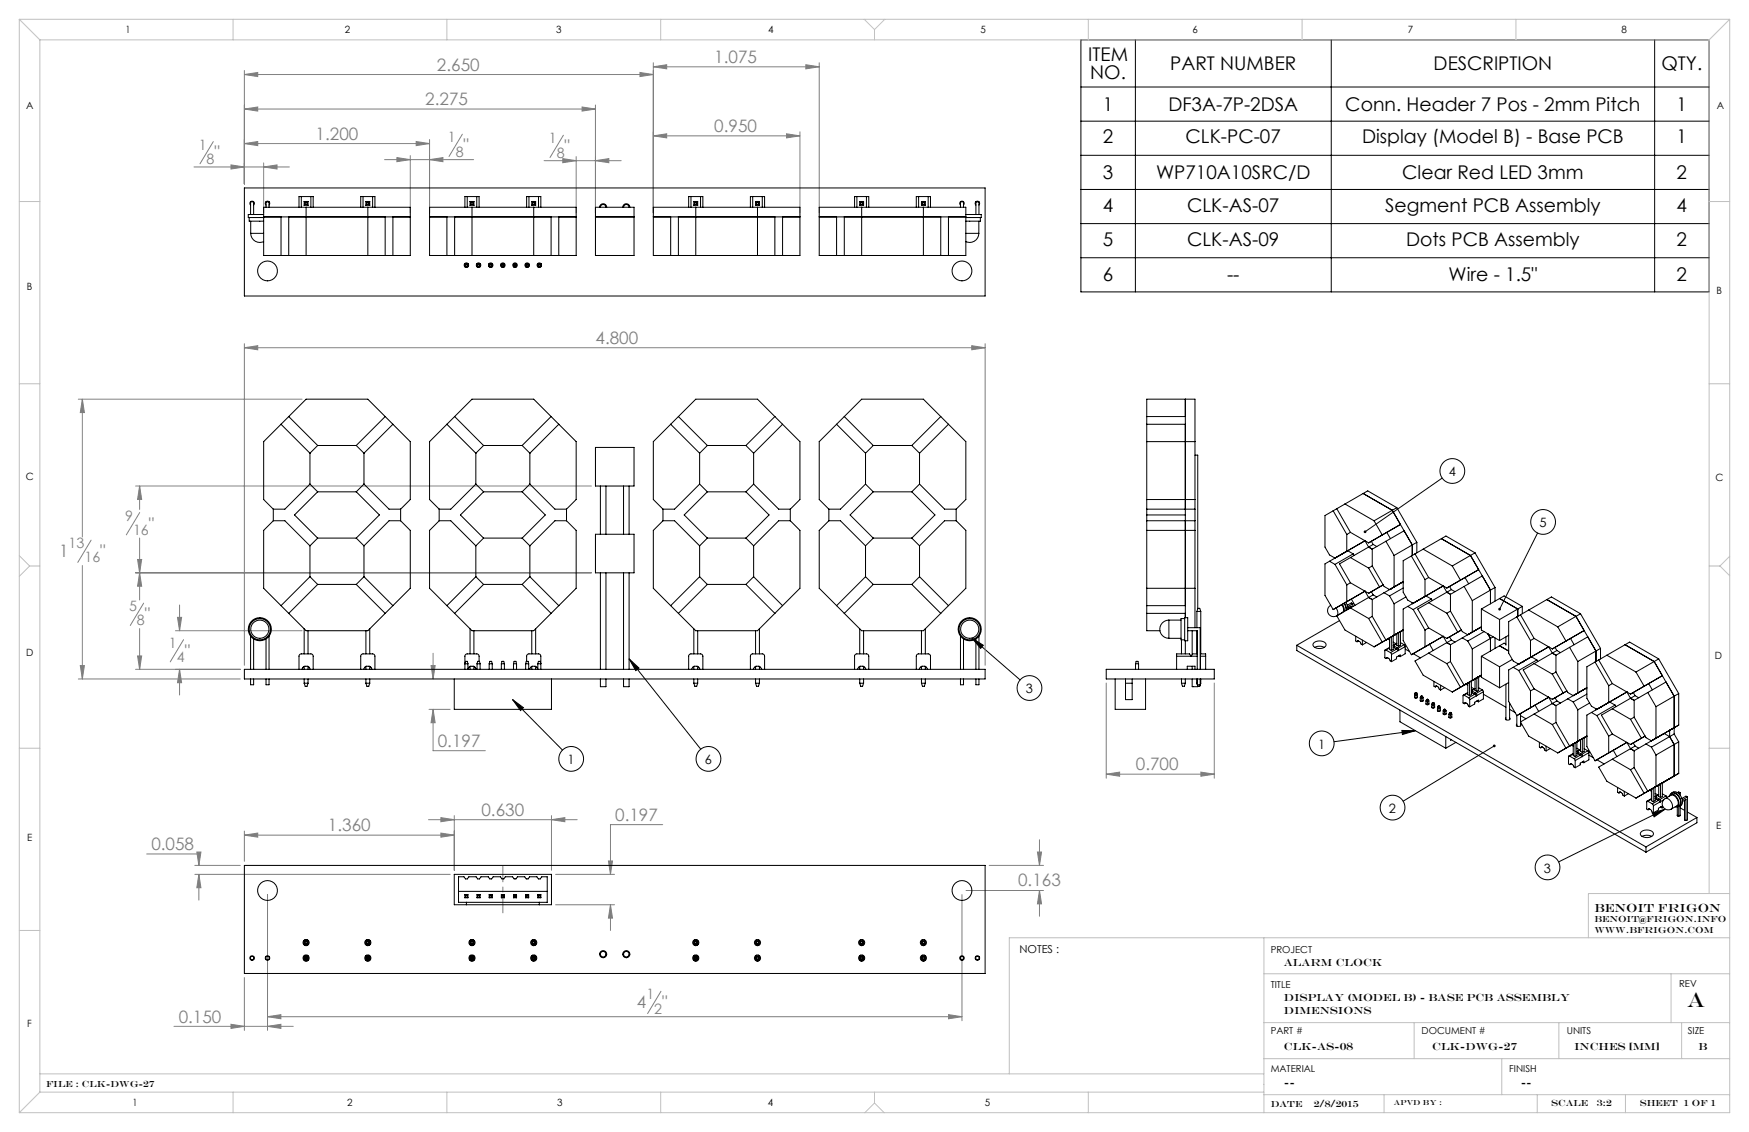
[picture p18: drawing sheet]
<svg xmlns="http://www.w3.org/2000/svg" width="432mm" height="279mm" viewBox="0 0 432 279" stroke-linecap="round" stroke-linejoin="round" font-family="sans-serif">
<defs><g id="words">
<text font-size="5.1" x="416.5" y="248.6">A</text>
<g font-size="4.7">
<text x="268.7" y="15">ITEM</text>
<text x="288.9" y="17.3">PART NUMBER</text>
<text x="353.9" y="17.3">DESCRIPTION</text>
<text x="410.2" y="17.3">QTY.</text>
<text x="269.2" y="19.5">NO.</text>
<text x="272.3" y="27.3">1</text>
<text x="288.5" y="27.3">DF3A-7P-2DSA</text>
<text x="332.1" y="27.3">Conn. Header 7 Pos - 2mm Pitch</text>
<text x="413.9" y="27.3">1</text>
<text x="272.3" y="35.4">2</text>
<text x="292.7" y="35.4">CLK-PC-07</text>
<text x="336.3" y="35.4">Display (Model B) - Base PCB</text>
<text x="413.9" y="35.4">1</text>
<text x="272.3" y="44.2">3</text>
<text x="285.4" y="44.2">WP710A10SRC/D</text>
<text x="346.2" y="44.2">Clear Red LED 3mm</text>
<text x="413.9" y="44.2">2</text>
<text x="272.3" y="52.2">4</text>
<text x="293.1" y="52.2">CLK-AS-07</text>
<text x="342" y="52.2">Segment PCB Assembly</text>
<text x="413.9" y="52.2">4</text>
<text x="272.3" y="60.7">5</text>
<text x="293.1" y="60.7">CLK-AS-09</text>
<text x="347.2" y="60.7">Dots PCB Assembly</text>
<text x="413.9" y="60.7">2</text>
<text x="272.3" y="69.5">6</text>
<text x="302.9" y="69.5">--</text>
<text x="357.6" y="69.5">Wire - 1.5&quot;</text>
<text x="413.9" y="69.5">2</text>
</g>
<g font-size="4.2" fill="#808080">
<text x="107.9" y="17.5">2.650</text>
<text x="176.3" y="15.6">1.075</text>
<text x="105" y="26">2.275</text>
<text x="77.9" y="34.5">1.200</text>
<text x="176.3" y="32.6">0.950</text>
<text x="53" y="39.1">&quot;</text>
<text x="114.5" y="37.3">&quot;</text>
<text x="139.4" y="37.6">&quot;</text>
<text x="147" y="84.9">4.800</text>
<text x="36.7" y="130.7">&quot;</text>
<text x="14.6" y="137.5">1</text>
<text x="24.8" y="137.5">&quot;</text>
<text x="35.8" y="153.1">&quot;</text>
<text x="45.6" y="162.1">&quot;</text>
<text x="108.1" y="184.4">0.197</text>
<text x="280.4" y="190.2">0.700</text>
<text x="118.9" y="201.4">0.630</text>
<text x="151.9" y="202.6">0.197</text>
<text x="37.4" y="209.9">0.058</text>
<text x="81" y="205.2">1.360</text>
<text x="251.4" y="218.6">0.163</text>
<text x="157.2" y="248.8">4</text>
<text x="163.5" y="248.8">&quot;</text>
<text x="44.1" y="252.4">0.150</text>
</g>
<g font-size="3.5" fill="#808080">
<text x="110.5" y="35.1">1</text>
<text x="135.5" y="35.4">1</text>
<text x="49.1" y="36.9">1</text>
<text x="51" y="40.4">8</text>
<text x="112.5" y="38.6">8</text>
<text x="137.4" y="38.9">8</text>
<text x="30.9" y="128.5">9</text>
<text x="16.9" y="135.3">13</text>
<text x="32.8" y="132">16</text>
<text x="20.8" y="138.8">16</text>
<text x="31.9" y="150.9">5</text>
<text x="33.8" y="154.4">8</text>
<text x="41.7" y="159.9">1</text>
<text x="43.7" y="163.4">4</text>
<text x="159.6" y="246.6">1</text>
<text x="161.5" y="250.2">2</text>
</g>
<g font-size="3.2">
<text x="357.7" y="117.6">4</text>
<text x="380.1" y="130.1">5</text>
<text x="253.3" y="171.1">3</text>
<text x="325.4" y="184.8">1</text>
<text x="140.1" y="188.6">1</text>
<text x="174" y="188.6">6</text>
<text x="342.9" y="200.7">2</text>
<text x="381.2" y="215.4">3</text>
</g>
<text font-size="2.9" x="393.6" y="225">BENOIT FRIGON</text>
<text font-size="2.7" x="251.7" y="235.2">NOTES :</text>
<g font-size="2.6">
<text x="317" y="238.3">Alarm Clock</text>
<text x="317" y="247.1">Display (Model B) - Base PCB assembly</text>
<text x="317" y="250.4">Dimensions</text>
<text x="317" y="259.3">CLK-AS-08</text>
<text x="353.6" y="259.3">CLK-DWG-27</text>
<text x="388.6" y="259.1">INCHES [MM]</text>
<text x="419.3" y="259.2">B</text>
<text x="317" y="267.9">--</text>
<text x="375.5" y="267.9">--</text>
</g>
<g font-size="2.5">
<text x="31" y="8.2">1</text>
<text x="85.1" y="8.2">2</text>
<text x="137.3" y="8.2">3</text>
<text x="189.7" y="8.2">4</text>
<text x="242.1" y="8.2">5</text>
<text x="294.4" y="8.2">6</text>
<text x="347.6" y="8.2">7</text>
<text x="400.3" y="8.2">8</text>
<text x="6.4" y="27">A</text>
<text x="423.8" y="27">A</text>
<text x="6.7" y="71.5">B</text>
<text x="423.8" y="72.5">B</text>
<text x="6.4" y="118.4">C</text>
<text x="423.5" y="118.6">C</text>
<text x="6.5" y="161.8">D</text>
<text x="423.4" y="162.7">D</text>
<text x="6.7" y="207.6">E</text>
<text x="423.7" y="204.6">E</text>
<text x="6.7" y="253.5">F</text>
<text x="32.7" y="273">1</text>
<text x="85.7" y="273">2</text>
<text x="137.6" y="273">3</text>
<text x="189.5" y="273">4</text>
<text x="243.2" y="272.9">5</text>
</g>
<g font-size="2.4">
<text x="313.7" y="235.2">PROJECT</text>
<text x="313.7" y="243.7">TITLE</text>
<text x="414.5" y="243.6">REV</text>
<text x="313.7" y="255.3">PART #</text>
<text x="351" y="255.3">DOCUMENT #</text>
<text x="386.8" y="255.3">UNITS</text>
<text x="416.7" y="255.3">SIZE</text>
<text x="313.7" y="264.6">MATERIAL</text>
<text x="372.6" y="264.6">FINISH</text>
</g>
<g font-size="2.2">
<text x="393.6" y="227.7">benoit@frigon.info</text>
<text x="393.6" y="230.2">www.bfrigon.com</text>
<text x="11.4" y="268.3">File : clk-dwg-27</text>
<text x="313.7" y="273.2">DATE</text>
<text x="324.4" y="273.2">2/8/2015</text>
<text x="383" y="273">SCALE</text>
<text x="394.2" y="273">3:2</text>
<text x="404.9" y="273">SHEET 1 OF 1</text>
</g>
<text font-size="1.8" x="344.1" y="272.8">APVD BY :</text>
</g></defs>
<g fill="none" stroke="#000" stroke-width=".25">
<path d="M266.9 9.8h155.1v62.2h-155.1zM280.3 9.8v62.2M328.7 9.8v62.2M408.5 9.8v62.2M266.9 29.9h155.1M266.9 38.3h155.1M266.9 21.5h155.1M266.9 46.8h155.1M266.9 55.2h155.1M266.9 63.6h155.1M356.1 118l-19.1 13.3M379.6 131.6l-9.4 18.8"/>
<path d="M239.9 157.5l2.9 1.8-.7 .7zM239.9 157.5l12 10.3M126.5 172.7l2.7 2-.7 .7zM126.5 172.7l12.4 12.4M155.3 162.6l2.5 2.3-.8 .6zM155.3 162.6l17.7 22.3M346.1 180.3h3.3l-3.2 1zM349.4 180.4l-20.1 2.7M368.9 184.1l-22.5 13.6M411.1 199.7l-26.3 13M407.9 200.7l3.2-1-2.7 1.9z"/>
<circle cx="358.6" cy="116.3" r="3.1"/>
<circle cx="381" cy="128.8" r="3.1"/>
<circle cx="254.2" cy="169.8" r="3.1"/>
<circle cx="141" cy="187.3" r="3.1"/>
<circle cx="174.9" cy="187.3" r="3.1"/>
<circle cx="326.3" cy="183.5" r="3.1"/>
<circle cx="343.8" cy="199.3" r="3.1"/>
<circle cx="382.1" cy="214.1" r="3.1"/>
</g>
<g fill="none" stroke="#808080" stroke-width=".25">
<path d="M60.3 18.4l3.3-.5v1zM60.3 17.4v28M60.3 18.4h101M158 17.9l3.3 .5-3.3 .5zM161.3 16.5l3.3-.5v1zM161.3 15.5v37M161.3 16.5h41M199 16l3.3 .5-3.3 .5zM202.3 15.5v37M52.7 34.9l-3.3 5.5M60.3 35.4l3.3-.5v1zM60.3 26.9l3.3-.5v1z"/>
<path d="M60.3 35.4h45.8M60.3 26.9h86.7M94.9 39.4h22M98 38.9l3.3 .5-3.3 .5zM101.3 38.4v14.1M102.7 34.9l3.4 .5-3.4 .5zM106.1 39.4l3.3-.5v1zM106.1 34.4v18.1M114.1 33.1l-3.3 5.5M134.3 39.7h19.1M138.9 39.1l3.3 .6-3.3 .5zM139.1 33.4l-3.3 5.5"/>
<path d="M142.2 38.7v13.8M143.7 26.4l3.3 .5-3.3 .5zM147 39.7l3.3-.6v1.1zM147 25.9v26.6M161.3 33.5l3.3-.5v1zM161.3 33.5h36.2M194.2 33l3.3 .5-3.3 .5zM197.5 32.5v20M47.9 41.2h23.5M57 40.7l3.3 .5-3.3 .5zM65.1 41.2l3.3-.5v1zM65.1 40.2v12.3"/>
<path d="M19.3 98.5h55.3M20.3 98.5l.5 3.3h-1zM20.3 98.5v34M60.3 85.8l3.3-.5v1zM60.3 84.8v79.4M60.3 85.8h182.9M239.9 85.3l3.3 .5-3.3 .5zM243.2 84.8v79.4M33.5 120h112.5M34.5 120l.5 3.3h-1zM34.5 120v5.7M20.3 139.6v28"/>
<path d="M22.5 133.3l-3.3 5.5M34 138.1h1l-.5 3.3zM34.5 132.8v15.3M34.5 126.5l-3.3 5.5M33.5 141.4h112.5M34.5 141.4l.5 3.3h-1zM34.5 155.1v10.1M35.5 148.9l-3.3 5.5M43.3 155.7h31.3M43.8 152.4h1l-.5 3.3zM44.3 149.3v6.4M45.3 157.9l-3.3 5.5"/>
<path d="M19.3 167.6h40M19.8 164.3h1l-.5 3.3zM33.5 165.2h25.8M34 161.9h1l-.5 3.3zM44.3 165.2l.5 3.3h-1zM44.3 165.2v6.4M105.9 175.1h5.2M106.4 164.3h1l-.5 3.3zM106.9 175.1l.5 3.3h-1zM106.9 175.1v10.2h12.9M106.9 161.2v6.4M273.1 168.6v23.5"/>
<path d="M299.8 168.6v23.5M273.1 191.1l3.3-.5v1zM273.1 191.1h26.7M296.5 190.6l3.3 .5-3.3 .5zM36.2 210.8h12.9v2.8M48.1 213.6h11.2M48.1 215.8h63M48.6 210.3h1l-.5 3.3zM49.1 215.8l.5 3.3h-1zM49.1 215.8v6.4M60.3 206.1l3.3-.5v1zM60.3 205.1v7.5"/>
<path d="M60.3 206.1h51.8M105.8 202.3h36.7M108.8 205.6l3.3 .5-3.3 .5zM108.8 201.8l3.3 .5-3.3 .5zM112.1 201.3v13.5M136.2 202.3l3.3-.5v1zM136.2 201.3v13.5M137.1 215.8h14.6M150.2 212.5h1l-.5 3.3zM163.6 203.5h-12.9v12.3M238.5 219.8h19.1M244.2 213.6h13.4"/>
<path d="M256.1 210.3h1l-.5 3.3zM256.6 219.8l.5 3.3h-1zM256.6 207.3v6.3M256.6 219.8v6.3M66 220.8v33.5M137.1 223.3h14.6M150.7 223.3l.5 3.3h-1zM150.7 223.3v6.4M237.5 220.8v31.1M42.9 253.3h29.5M57 252.8l3.3 .5-3.3 .5zM60.3 241.3v13"/>
<path d="M66 253.3l3.3-.5v1zM66 250.9l3.3-.5v1.1zM66 250.9h171.5M163.2 244.7l-3.3 5.5M234.2 250.4l3.3 .5-3.3 .6z"/>
</g>
<path d="M124.1 225.3v-11.5" fill="none" stroke="#808080" stroke-width=".25" stroke-dasharray="15.2 1.3 1.3 1.3" stroke-dashoffset="11.4"/>
<g fill="none" stroke="#c0c0c0" stroke-width=".25">
<path d="M4.8 4.8l5 5M4.8 4.8h422.2M4.8 4.8v269.8M9.8 9.8h412.2M9.8 9.8v259.8M57.5 4.8v5M110.3 4.8v5M163.1 4.8v5M213.4 4.8l2.5 2.5M215.9 7.3v2.5M218.4 4.8l-2.5 2.5M268.7 4.8v5"/>
<path d="M321.5 4.8v5M374.3 4.8v5M422 9.8v210.7M427 4.8l-5 5M427 4.8v269.8h-422.2M4.8 49.7h5M422 49.7h5M4.8 94.7h5M422 94.7h5M4.8 137.1l2.5 2.6M7.3 139.7l-2.5 2.6M7.3 139.7h2.5"/>
<path d="M422 139.7h2.6M424.6 139.7l2.4 2.4M427 137.3l-2.4 2.4M4.8 184.7h5M422 184.7h5M4.8 229.7h5M312 231.5v43.1M427 231.5h-177.8v33.6M427 220.5h-34.8v11M312 240.3h115M312 252.4h115M349.1 252.4v8.9"/>
<path d="M384.9 252.4v8.9M412.6 240.3v12.1M415.2 252.4v8.9M9.8 265.1h302.2M9.8 269.6l-5 5M9.8 269.6h302.2M57.5 269.6v5M110.3 269.6v5M163.1 269.6v5M215.9 272.2l-2.4 2.4M215.9 272.2l2.4 2.4M215.9 269.6v2.6"/>
<path d="M268.7 269.6v5M312 270.2h115M312 261.3h115M341.7 270.2v4.4M370.8 261.3v8.9M379.5 270.2v4.4M401.3 270.2v4.4"/>
</g>
<path d="M126.5 172.7l2.7 2-.7 .7zM239.9 157.5l2.9 1.8-.7 .7zM155.3 162.6l2.5 2.3-.8 .6zM368.7 183.9a.34 .34 0 0 0-.1 .4 .34 .34 0 0 0 .5 .1 .34 .34 0 0 0 .1-.5l-.3 .2 .3-.2zM346.1 180.3h3.3l-3.2 1zM336.8 131l-.1 .5 .3-.2-.3 .2a.34 .34 0 0 0 .5 0 .34 .34 0 0 0 .1-.4 .34 .34 0 0 0-.5-.1zM370 150.1l-.1 .3 .2 .3 .1-.3-.1 .3a.34 .34 0 0 0 .5-.4 .34 .34 0 0 0-.6-.2zM407.9 200.7l3.2-1-2.7 1.9z" fill="#000"/>
<path d="M60.3 85.8l3.3-.5v1zM239.9 85.3l3.3 .5-3.3 .5zM106.4 164.3h1l-.5 3.3zM106.9 175.1l.5 3.3h-1zM44.3 165.2l.5 3.3h-1zM43.8 152.4h1l-.5 3.3zM19.8 164.3h1l-.5 3.3zM20.3 98.5l.5 3.3h-1zM34.5 141.4l.5 3.3h-1zM34 161.9h1l-.5 3.3zM34.5 120l.5 3.3h-1zM34 138.1h1l-.5 3.3zM273.1 191.1l3.3-.5v1zM296.5 190.6l3.3 .5-3.3 .5zM57 252.8l3.3 .5-3.3 .5zM66 253.3l3.3-.5v1zM66 250.9l3.3-.5v1.1zM234.2 250.4l3.3 .5-3.3 .6zM256.1 210.3h1l-.5 3.3zM256.6 219.8l.5 3.3h-1zM60.3 206.1l3.3-.5v1zM108.8 205.6l3.3 .5-3.3 .5zM108.8 201.8l3.3 .5-3.3 .5zM136.2 202.3l3.3-.5v1zM150.7 223.3l.5 3.3h-1zM150.2 212.5h1l-.5 3.3zM49.1 215.8l.5 3.3h-1zM48.6 210.3h1l-.5 3.3zM57 40.7l3.3 .5-3.3 .5zM65.1 41.2l3.3-.5v1zM98 38.9l3.3 .5-3.3 .5zM106.1 39.4l3.3-.5v1zM138.9 39.1l3.3 .6-3.3 .5zM147 39.7l3.3-.6v1.1zM60.3 35.4l3.3-.5v1zM102.7 34.9l3.4 .5-3.4 .5zM60.3 18.4l3.3-.5v1zM158 17.9l3.3 .5-3.3 .5zM161.3 16.5l3.3-.5v1zM199 16l3.3 .5-3.3 .5zM194.2 33l3.3 .5-3.3 .5zM161.3 33.5l3.3-.5v1zM60.3 26.9l3.3-.5v1zM143.7 26.4l3.3 .5-3.3 .5z" fill="#808080"/>
<g fill="none" stroke="#000" stroke-width=".25">
<path d="M60.3 46.4h182.9v26.7h-182.9zM61.5 53.7v.9h3.6M61.9 52.9v-3.1h.7v3.1M61.9 57.6a2.25 2.25 0 0 0 3.2 2M61.9 57.6h3.2M61.9 54.6v3M62.6 50.6a.56 .56 0 0 0 0-.8 .56 .56 0 0 0-.8 0 .56 .56 0 0 0 .1 .8M65.1 52.9h-3.8v.8h3.8M65.1 51.2h36.2v11.9h-36.2zM65.1 53.5h36.2M65.7 51.2v-1.4h.7v1.4M66.4 50.6a.56 .56 0 0 0 0-.8 .56 .56 0 0 0-.8 0 .56 .56 0 0 0 .1 .8"/>
<path d="M69.4 53.5v9.6M71.3 53.5v9.6M74.4 48.5h-.6v2.7M74.4 48.5h2.4M74.4 48.5v2.7M75.1 49.7v1M75.1 50.7h.9M75.1 49.7h.9M75.1 49.7l.2 .3M75.3 50v.4M75.3 50h.5M75.3 50.4h.5"/>
<path d="M75.3 50.4l-.2 .3M75.6 51.2v11.9M75.8 50v.4M75.8 50.4l.2 .3M76 49.7v1M76 49.7l-.2 .3M76.8 48.5h.5v2.7M76.8 48.5v2.7M89.6 48.5h-.5v2.7M89.6 48.5h2.4M89.6 48.5v2.7M90.3 49.7v1"/>
<path d="M90.3 50.7h1M90.3 49.7h1M90.3 49.7l.3 .3M90.6 50v.4M90.6 50h.4M90.6 50.4h.4M90.6 50.4l-.3 .3M90.8 51.2v11.9M91 50v.4M91 50.4l.3 .3M91.3 49.7v1M91.3 49.7l-.3 .3"/>
<path d="M92 48.5h.6v2.7M92 48.5v2.7M95.1 53.5v9.6M97 53.5v9.6M106.1 51.2h36.1v11.9h-36.1zM106.1 53.5h36.1M110.3 53.5v9.6M112.2 53.5v9.6M115.3 48.5h-.5v2.7M115.3 48.5v2.7M115.3 48.5h2.4M116.1 49.7v1"/>
<path d="M116.1 50.7h.9M116.1 49.7h.9M116.1 49.7l.2 .3M116.3 50v.4M116.3 50h.5M116.3 50.4h.5M116.3 50.4l-.2 .3M116.5 51.2v11.9M116.8 50v.4M116.8 50.4l.2 .3M117 49.7v1M117 49.7l-.2 .3"/>
<path d="M117.7 48.5h.6v2.7M117.7 48.5v2.7M130.6 48.5h-.6v2.7M130.6 48.5h2.3M130.6 48.5v2.7M131.3 49.7v1M131.3 50.7h.9M131.3 49.7h.9M131.3 49.7l.2 .3M131.5 50v.4M131.5 50h.5M131.5 50.4h.5"/>
<path d="M131.5 50.4l-.2 .3M131.8 51.2v11.9M132 50v.4M132 50.4l.2 .3M132.2 49.7v1M132.2 49.7l-.2 .3M132.9 48.5h.6v2.7M132.9 48.5v2.7M136.1 53.5v9.6M138 53.5v9.6M147 51.2h9.5v11.9h-9.5zM147 53.5h9.5"/>
<path d="M148 51.2a.88 .88 0 0 1 .9-.9 .88 .88 0 0 1 .9 .9M148.2 51.2a.69 .69 0 0 1 .7-.7 .69 .69 0 0 1 .7 .7M153.8 51.2a.88 .88 0 0 1 .8-.9 .88 .88 0 0 1 .9 .9M153.9 51.2a.69 .69 0 0 1 .7-.7 .69 .69 0 0 1 .7 .7M161.3 51.2h36.2v11.9h-36.2zM161.3 53.5h36.2M165.6 53.5v9.6M167.5 53.5v9.6M170.6 48.5h-.6v2.7M170.6 48.5h2.4M170.6 48.5v2.7M171.3 49.7v1"/>
<path d="M171.3 50.7h.9M171.3 49.7h.9M171.3 49.7l.2 .3M171.5 50v.4M171.5 50h.5M171.5 50.4h.5M171.5 50.4l-.2 .3M171.8 51.2v11.9M172 50v.4M172 50.4l.2 .3M172.2 49.7v1M172.2 49.7l-.2 .3"/>
<path d="M173 48.5h.5v2.7M173 48.5v2.7M185.8 48.5h-.5v2.7M185.8 48.5h2.4M185.8 48.5v2.7M186.5 49.7v1M186.5 50.7h1M186.5 49.7h1M186.5 49.7l.3 .3M186.8 50v.4M186.8 50h.4M186.8 50.4h.4"/>
<path d="M186.8 50.4l-.3 .3M187 51.2v11.9M187.2 50v.4M187.2 50.4l.3 .3M187.5 49.7v1M187.5 49.7l-.3 .3M188.2 48.5h.6v2.7M188.2 48.5v2.7M191.3 53.5v9.6M193.2 53.5v9.6M202.3 51.2h36.1v11.9h-36.1zM202.3 53.5h36.1"/>
<path d="M206.5 53.5v9.6M208.4 53.5v9.6M211.5 48.5h-.5v2.7M211.5 48.5h2.4M211.5 48.5v2.7M212.3 49.7v1M212.3 50.7h.9M212.3 49.7h.9M212.3 49.7l.2 .3M212.5 50v.4M212.5 50h.5M212.5 50.4h.5"/>
<path d="M212.5 50.4l-.2 .3M212.7 51.2v11.9M213 50v.4M213 50.4l.2 .3M213.2 49.7v1M213.2 49.7l-.2 .3M213.9 48.5h.6v2.7M213.9 48.5v2.7M226.8 48.5h-.6v2.7M226.8 48.5h2.4M226.8 48.5v2.7M227.5 49.7v1"/>
<path d="M227.5 49.7l.2 .3M227.5 50.7h.9M227.5 49.7h.9M227.7 50v.4M227.7 50.4l-.2 .3M227.7 50h.5M227.7 50.4h.5M228 51.2v11.9M228.2 50v.4M228.2 50.4l.2 .3M228.4 49.7v1M228.4 49.7l-.2 .3"/>
<path d="M229.2 48.5h.5v2.7M229.2 48.5v2.7M232.3 53.5v9.6M234.2 53.5v9.6M237.1 51.2v-1.4h.8v1.4M237.9 50.6a.56 .56 0 0 0 0-.8 .56 .56 0 0 0-.8 0 .56 .56 0 0 0 0 .8M238.4 52.9h3.9v.8h-3.9M238.4 57.6h3.3M240.9 52.9v-3.1h.8v3.1M241.7 57.6a2.25 2.25 0 0 1-3.3 2M241.7 54.6v3M241.7 50.6a.56 .56 0 0 0 0-.8 .56 .56 0 0 0-.8 0 .56 .56 0 0 0 0 .8"/>
<path d="M242 53.7v.9h-3.6M114.8 65v.8M114.8 65.1l.1 .1M114.8 65.1h.7M114.8 65.8h.7M114.9 65.2v.5M114.9 65.7l-.1 .1M114.9 65.2h.5M114.9 65.7h.5M115.4 65.2v.5M115.4 65.7l.1 .1M115.5 65v.8"/>
<path d="M115.5 65.1l-.1 .1M117.8 65.1v.7M117.8 65.1h.7M117.8 65.8h.7M117.8 65.1l.1 .1M117.9 65.2v.5M117.9 65.2h.5M117.9 65.7h.5M117.9 65.7l-.1 .1M118.4 65.2v.5M118.4 65.7l.1 .1M118.5 65.1v.7"/>
<path d="M118.5 65.1l-.1 .1M120.8 65.1v.7M120.8 65.1h.7M120.8 65.8h.7M120.8 65.1l.1 .1M120.9 65.2v.5M120.9 65.2h.5M120.9 65.7h.5M120.9 65.7l-.1 .1M121.4 65.2v.5M121.4 65.7l.1 .1M121.5 65.1v.7"/>
<path d="M121.5 65.1l-.1 .1M123.8 65.1v.7M123.8 65.1h.7M123.8 65.8h.7M123.8 65.1l.1 .1M123.9 65.2v.5M123.9 65.2h.5M123.9 65.7h.5M123.9 65.7l-.1 .1M124.4 65.2v.5M124.4 65.7l.1 .1M124.5 65.1v.7"/>
<path d="M124.5 65.1l-.1 .1M126.8 65.1v.7M126.8 65.1h.7M126.8 65.8h.7M126.8 65.1l.1 .1M126.9 65.2v.5M126.9 65.2h.5M126.9 65.7h.5M126.9 65.7l-.1 .1M127.4 65.2v.5M127.4 65.7l.1 .1M127.5 65.1v.7"/>
<path d="M127.5 65.1l-.1 .1M129.8 65.1v.7M129.8 65.1h.7M129.8 65.8h.7M129.8 65.1l.1 .1M129.9 65.2v.5M129.9 65.2h.5M129.9 65.7h.5M129.9 65.7l-.1 .1M130.4 65.2v.5M130.4 65.7l.1 .1M130.5 65.1v.7"/>
<path d="M130.5 65.1l-.1 .1M132.8 65v.8M132.8 65.1h.7M132.8 65.1l.1 .1M132.8 65.8h.7M132.9 65.2v.5M132.9 65.2h.5M132.9 65.7l-.1 .1M132.9 65.7h.5M133.4 65.2v.5M133.4 65.7l.1 .1M133.5 65v.8"/>
<path d="M133.5 65.1l-.1 .1M292.6 98.5v54M69.4 104.7l7.1 7.2M71.3 102.8l7.1 7.2M76.5 119.5l-6.2 6.2h-2.8M76.5 111.9v7.6M76.5 119.5l1.9 1.9M78.4 110h9.6M78.4 110l-1.9 1.9M88 110l1.9 1.9M89.9 119.5l6.1 6.2h2.9M89.9 111.9v7.6"/>
<path d="M89.9 119.5l-1.9 1.9M95.1 102.8l-7.1 7.2M97 104.7l-7.1 7.2M110.3 104.7l7.2 7.2M112.2 102.8l7.2 7.2M117.5 119.5l-6.2 6.2h-2.9M117.5 111.9v7.6M117.5 119.5l1.9 1.9M119.4 110h9.5M119.4 110l-1.9 1.9M128.9 110l1.9 1.9M130.8 119.5l6.2 6.2h2.9"/>
<path d="M130.8 111.9v7.6M130.8 119.5l-1.9 1.9M136.1 102.8l-7.2 7.2M138 104.7l-7.2 7.2M147 110.4h9.5v9.6h-9.5zM148.2 120v11.9M149.6 120v11.9M153.9 120v11.9M155.3 120v11.9M165.6 104.7l7.1 7.2M167.5 102.8l7.1 7.2M172.7 119.5l-6.2 6.2h-2.8"/>
<path d="M172.7 111.9v7.6M172.7 119.5l1.9 1.9M174.6 110h9.6M174.6 110l-1.9 1.9M184.2 110l1.9 1.9M186.1 119.5l6.2 6.2h2.8M186.1 111.9v7.6M186.1 119.5l-1.9 1.9M191.3 102.8l-7.1 7.2M193.2 104.7l-7.1 7.2M206.5 104.7l7.2 7.2M208.4 102.8l7.2 7.2"/>
<path d="M213.7 111.9v7.6M213.7 119.5l-6.2 6.2h-2.9M213.7 119.5l1.9 1.9M215.6 110h9.5M215.6 110l-1.9 1.9M225.1 110l1.9 1.9M227 119.5l6.2 6.2h2.9M227 111.9v7.6M227 119.5l-1.9 1.9M232.3 102.8l-7.2 7.2M234.2 104.7l-6.2-6.2h-15.3l-10.4 10.5v14.3l2.3 2.4M234.2 104.7l4.2 4.3v14.3l-2.3 2.4"/>
<path d="M234.2 104.7l-7.2 7.2M283.1 102.8h9.5M283.1 109h11.9M283.1 104.7h9.5M295 112.3h.7v38M67.5 128.5l-2.4 2.4v14.3l10.5 10.5h15.2l10.5-10.5v-14.3l-2.4-2.4M67.5 125.7l-2.4-2.4v-14.3l10.5-10.5h15.2l10.5 10.5v14.3l-2.4 2.4M67.5 128.5h2.8l6.2 6.2M67.5 125.7v2.8M76.5 134.7v7.6M78.4 132.8h9.6M78.4 121.4h9.6"/>
<path d="M78.4 121.4l-5.7 5.7 5.7 5.7M78.4 132.8l-1.9 1.9M88 121.4l5.7 5.7-5.7 5.7M88 132.8l1.9 1.9M89.9 134.7v7.6M98.9 128.5h-2.9l-6.1 6.2M98.9 125.7v2.8M108.4 128.5l-2.3 2.4v14.3l10.4 10.5h15.3l10.4-10.5v-14.3l-2.3-2.4M108.4 125.7l-2.3-2.4v-14.3l10.4-10.5h15.3l10.4 10.5v14.3l-2.3 2.4M108.4 128.5h2.9l6.2 6.2M108.4 125.7v2.8M117.5 134.7v7.6"/>
<path d="M119.4 132.8h9.5M119.4 121.4l-5.7 5.7 5.7 5.7M119.4 121.4h9.5M119.4 132.8l-1.9 1.9M128.9 121.4l5.7 5.7-5.7 5.7M128.9 132.8l1.9 1.9M130.8 134.7v7.6M139.9 128.5h-2.9l-6.2 6.2M139.9 125.7v2.8M147 131.9h9.5v9.5h-9.5zM163.7 128.5l-2.4 2.4v14.3l10.5 10.5h15.2l10.5-10.5v-14.3l-2.4-2.4M163.7 125.7l-2.4-2.4v-14.3l10.5-10.5h15.2l10.5 10.5v14.3l-2.4 2.4"/>
<path d="M163.7 128.5h2.8l6.2 6.2M163.7 125.7v2.8M172.7 134.7v7.6M174.6 132.8h9.6M174.6 121.4h9.6M174.6 121.4l-5.7 5.7 5.7 5.7M174.6 132.8l-1.9 1.9M184.2 121.4l5.7 5.7-5.7 5.7M184.2 132.8l1.9 1.9M186.1 134.7v7.6M195.1 128.5h-2.8l-6.2 6.2M195.1 125.7v2.8"/>
<path d="M204.6 128.5h2.9l6.2 6.2M204.6 128.5l-2.3 2.4v14.3l10.4 10.5h15.3l10.4-10.5v-14.3l-2.3-2.4M204.6 125.7v2.8M213.7 134.7v7.6M215.6 132.8h9.5M215.6 121.4h9.5M215.6 121.4l-5.7 5.7 5.7 5.7M215.6 132.8l-1.9 1.9M225.1 121.4l5.7 5.7-5.7 5.7M225.1 132.8l1.9 1.9M227 134.7v7.6M236.1 128.5h-2.9l-6.2 6.2"/>
<path d="M236.1 125.7v2.8M283.1 125.7h11.9M283.1 128.5h11.9M283.1 130.9h11.9M283.1 127.1h9.5M283.1 123.3h11.9M328.2 138.5l1.4 .8M329.1 126.1l3.4 5.8M329.1 126.1l-2 1.1v7.8l1.1 2 1.4 .7 7.4-4.2M329.6 139.3l2.9 5.1M330 125.6l3.4 5.8M332.1 124.4l7.1 4.1"/>
<path d="M332.1 124.4l-3 1.7M332.1 124.4l5.6-3.2 7.2 4.1M332.5 131.9v4.2M332.7 135.9l1.4 .8M332.7 135.9h.1M333.4 131.4l4.5 2.6M333.4 137.6l4.5 2.6M333.4 137.6l-2.7 1.6 2.7 4.6M333.4 131.4l-.9 .5M334.1 136.7l.2 .4M334.1 136.7l-4.5 2.6M336.5 121.8l7.2 4.2"/>
<path d="M337 133.5l-9.9 5.7v7.8l2 3.5M337 133.5h.1M337 133.5l.9 1.5M337.9 135l.9 .5M337.9 135l-4.5 2.6M338.6 133.6l.4 .8M338.8 135.5v4.2M338.8 139.7l-.9 .5M339 134.4l.9 .5M339 134.4l-1.1 .6M339.2 128.5l2.1 3.5-3.4 2M342.2 133.6l2 3.5"/>
<path d="M342.2 133.6l-3.4 1.9M343.3 133l-.9-1.6 3.3-1.9-7.8 4.5M343.7 126l-4.5 2.5M343.7 126l5 8.5v2.6M344.2 137.1v7.8l-1.1 .6-1.4-.8-2.9-5M344.9 125.3l-1.2 .7M344.9 125.3l4.9 8.6M346.6 131l-4.4 2.6M348.4 137.2l-2 1.2v7.8l1.1 1.9 1.4 .8 7.4-4.3M348.4 137.2l3.4 5.9M349.3 136.7l3.4 5.8M349.8 133.9l-5.6 3.2"/>
<path d="M349.8 133.9v2.6M351.4 135.5l7.1 4.2M351.4 135.5l-3 1.7M351.4 135.5l5.6-3.2 7.2 4.1M355.9 133l7.1 4.1M358.5 139.7l2.1 3.5-3.4 1.9M363 137.1l-4.5 2.6M363 137.1l5 8.6v3.3M364.2 136.4l-1.2 .7M364.2 136.4l4.9 8.6M61.9 157v8.2M62.6 157.7v7.5"/>
<path d="M65.7 157.7v7.5M66.4 157v8.2M75.1 155.2v6.2M76 155.7v5.7M76.5 142.3l-7.1 7.2M76.5 142.3l1.9 1.9M78.4 144.2h9.6M78.4 144.2l-7.1 7.2M88 144.2l7.1 7.2M89.9 142.3l7.1 7.2M89.9 142.3l-1.9 1.9M90.3 155.7v5.7"/>
<path d="M91.3 155.2v6.2M116.1 155.2v6.2M117 155.7v5.7M117.5 142.3l-7.2 7.2M117.5 142.3l1.9 1.9M119.4 144.2l-7.2 7.2M119.4 144.2h9.5M128.9 144.2l7.2 7.2M130.8 142.3l7.2 7.2M130.8 142.3l-1.9 1.9M131.3 155.7v5.7M132.2 155.2v6.2"/>
<path d="M148.2 141.4v23.8M149.6 141.4v23.8M153.9 141.4v23.8M155.3 141.4v23.8M171.3 155.2v6.2M172.2 155.7v5.7M172.7 142.3l-7.1 7.2M172.7 142.3l1.9 1.9M174.6 144.2h9.6M174.6 144.2l-7.1 7.2M184.2 144.2l7.1 7.2M186.1 142.3l7.1 7.2"/>
<path d="M186.1 142.3l-1.9 1.9M186.5 155.7v5.7M187.5 155.2v6.2M212.3 155.2v6.2M213.2 155.7v5.7M213.7 142.3l-7.2 7.2M213.7 142.3l1.9 1.9M215.6 144.2h9.5M215.6 144.2l-7.2 7.2M225.1 144.2l7.2 7.2M227 142.3l7.2 7.2M227 142.3l-1.9 1.9"/>
<path d="M227.5 155.7v5.7M228.4 155.2v6.2M237.1 157v8.2M237.9 157.7v7.5M240.9 157.7v7.5M241.7 157v8.2M283.1 151.4h9.5M283.1 145.2h11.9M283.1 149.5h9.5M288.6 153.1a2.25 2.25 0 0 0-2.3 2.2 2.25 2.25 0 0 0 2.3 2.3M288.6 153.1v4.5M288.6 153.1h3"/>
<path d="M288.6 157.6h3M291.7 157.9v3.5M292.5 152.5h.7v5.7h-.7zM292.5 152.7h-.9v5.2h.9M292.6 158.2v3.2M293.2 155.7h2.4v9.5M293.2 154.9h3.2l-.1 10.3M294.3 155.7v5.9M295 154.9v-56.4h-11.9v57.2h3.3M295.5 150.9v4M295.5 155.7v5.7M295.5 150.9h.9"/>
<path d="M295.5 150.9l.2-.7h.5l.2 .7M296.4 150.9v10.5M320.2 159.3l86.2 49.7M320.2 159.3v1.3l86.2 49.7M324.5 158.6a2.18 2.18 0 0 1 2.9 .3 1.19 1.19 0 0 1-1.5 1.2h-.5a.92 .92 0 0 1-1-.4 .92 .92 0 0 1 .1-1.1zM326.9 159.8l-1.2-.3-1.1 .3M326.9 159.8h.1M328.5 149.4a1.5 1.5 0 0 0-.6 2 1.5 1.5 0 0 0 2.1 .6M329.8 150l.4 .8a1.06 1.06 0 0 1-.2 1.2M330 152l2.1 3.5 7.1 4.2M330.7 153.2l-10.5 6.1M331 151.4v.1"/>
<path d="M331.3 149.2l.3 .7a1.06 1.06 0 0 1-.2 1.3M331.4 149.2l.5 1.1v.7M331.8 148.9l.5 1.2v.6M331.9 148.9l.3 .6 .2 1.1M332.2 148.7l.4 .6 .2 1.1M332.5 144.4v4.1l-3.4 2M333.3 149.8v.3M333.4 150.1l-3.4 1.9M333.4 150.1l4.5 2.6M333.4 143.8l4.5 2.6M333.4 143.8l-.9 .6M333.6 149.9v-.3l-.8 .5"/>
<path d="M334 149l-1.3 .7M334 149v.7M334 149l-.4-.2-1 .6M334.7 157v1.2l.3 .2M335.2 158.2l-.2 .2M335.3 158.2h-.1M335.4 158.2l-.4 .2M335.4 158.2l1 1M335.4 158.2h-.2M336.4 158v1.2M337 145.9h.1M337 145.9l.9 1.6 .9 .5"/>
<path d="M337 145.9l-3.4 2 .9 1.5M337 145.9l-7.9 4.6M337.4 158.6l-1 .6M337.9 152.7l3.4 5.8-2.1 1.2M337.9 140.2l2.7 4.7-2.7 1.5M338.6 146l.4 .8M338.8 152.1l-.9 .6M338.8 152.1l3.4 5.9 4.2-2.5M338.8 148v4.1M339 146.8l-5.6 3.3M339 146.8l.9 .5M341.5 144.4l-3.6 2"/>
<path d="M341.7 146.3l1.4 .8M341.7 146.3l-2.9 1.7M342.6 157.7l.5 .3M343.1 159.8l-1.1 .6M343.1 157.5v2.8l.4 .3M343.1 147.1l1.1 1.9M343.1 159.9l-.9 .5M343.3 145.4h.1M343.5 157.2v3.4M344 159.3v.1M344 159.7l.8 .5M344 156.9v3.4l-.5 .3"/>
<path d="M344 158.5l.6 .4M344 159.4l1.1 .6M344.1 159.8l.1-.3v.4M344.2 149v7.8M344.9 158.8l-.9 .5M344.9 156.4v2.9l.4 .2M344.9 158.9l-.9 .5M344.9 159.9l-.1 .3M345.3 156.2v3.3M345.7 155.9h.1M345.7 158.6l1 .5M345.7 155.9v3.4l-.4 .2"/>
<path d="M346.2 143.7l.2 .1M346.4 155.5l-7.2 4.2M346.4 145.1l-3.3 2M346.4 143.6l-4.7 2.7M346.7 159.1l.2 .5M346.7 159.1l-1.6 .9M346.9 159.6l-3.4 1.9M346.9 159.6v1.8l-1.2 .7M347.1 147.3l-2.9 1.7M347.5 149.7l1.4 .7M348.7 148.8v.2M348.9 150.4l2.9 5.1"/>
<path d="M349.8 148.4h.1M351.8 143.1v4.1M351.8 155.5v4.2l-3.4 1.9M352 147.1l1.4 .8M352 147.1h.1M352.7 142.5l4.5 2.6M352.7 148.8l-2.7 1.5 2.7 4.7M352.7 148.8l4.5 2.6M352.7 155l4.5 2.6M352.7 142.5l-.9 .6M352.7 155l-.9 .5M353.4 147.9l-4.5 2.5"/>
<path d="M353.4 147.9l.2 .3M356.3 144.6l-9.9 5.7v7.8l2 3.5M356.3 144.6h.1M356.3 157.1h.1M356.3 157.1l.9 1.5 .9 .5M356.3 157.1l-7.9 4.5M356.3 157.1l-3.4 1.9 .9 1.6M356.3 144.6l.9 1.6 .9 .5M357.2 151.4l2.7 4.6-2.7 1.6M357.9 144.7l.4 .8M357.9 157.2l.4 .8M358.1 146.7v4.1"/>
<path d="M358.1 159.1v4.2M358.1 150.8l-.9 .6M358.3 158l-5.6 3.2M358.3 145.5l-5.6 3.3M358.3 145.5l.9 .5M358.3 158l.9 .5M360.8 155.5l-3.6 2.1M361 157.4l1.4 .8M361 157.4l-2.9 1.7M361.5 144.7l2 3.5M361.5 144.7l-3.4 2M362.4 158.2l1.1 2"/>
<path d="M362.6 156.5h.1M362.6 144.1l-.9-1.6 3.4-1.9-7.9 4.5M363.5 148.2v7.8l-1.1 .7-1.4-.8-2.9-5.1M365.5 154.9l.2 .1M365.7 150.3v5.2l4.5 2.6M365.7 150.3l4.5 2.6M365.7 154.7l-4.7 2.7M366 142.2l-4.5 2.5M366.4 155.9l-4 2.3M367.3 156.4l.7 1.2M368 157.6l-4.5 2.6M368 157.6v3.1"/>
<path d="M368.6 157.2l-.6 .4M369.1 145l-5.6 3.2M369.1 145v3.4M369.1 157.4v2.6M370.2 152.9v5.2M370.2 147.7l4.5 2.6v1.8M370.2 159.4l2.3 1.3M371.8 157.2v2.1M371.8 159l-.5-.3-5.6 3.3M372.5 156.8l-2.3 1.3M374.5 152.3l-2 1.1v7.8l1.1 2 1.3 .7M374.5 152.3l3.4 5.8"/>
<path d="M375.4 151.7l3.4 5.9M375.8 149.7l-5.6 3.2M375.8 149.7l-4.5-2.6-5.6 3.2M375.8 149.7v1.8M377.4 150.6l7.2 4.1M377.9 158.1v4.1l-3 1.7M378.8 157.6l4.4 2.6M378.8 157.6l-.9 .5M381.9 148l7.2 4.1 4.9 8.6v2.6M382.3 159.7h.1M382.3 159.7l-7.4 4.2M382.3 159.7l-2.9 1.6"/>
<path d="M382.3 159.7l.9 1.5 .9 .5M383.9 159.8l.5 .8M384.6 154.7l2 3.5-3.4 2M387.5 159.8l-3.4 1.9M387.5 159.8l2 3.5M388.6 159.1l-.9-1.5 3.4-2-7.9 4.6M390.2 151.5l-7.2-4.2-8.5 5M390.2 151.5l-5.6 3.2M390.2 151.5l4.9 8.5M392 157.2l-4.5 2.6M401.2 159.1l7.2 4.2M60.3 165.2h182.9v2.4h-182.9z"/>
<path d="M61.9 167.6v1.4h.7v-1.4M65.7 167.6v1.4h.7v-1.4M73.8 165.2v-3.3l.2-.3 .4-.2h2.4l.4 .2 .1 3.6M74.5 165.2l.4-.6 .4-.2 .8 .1 .5 .7M75.1 168.6h.9M75.1 168.6l.2 .8h.5l.2-.8M75.1 164.5v.7M75.1 167.6v1M76 164.5v.7M76 167.6v1M89.1 165.2v-3.3l.1-.3 .4-.2h2.4l.5 .2 .1 3.6M89.8 165.2l.3-.6 .4-.2 .9 .1 .5 .7"/>
<path d="M90.3 168.6h1M90.3 168.6l.3 .8h.4l.3-.8M90.3 164.5v.7M90.3 167.6v1M91.3 164.5v.7M91.3 167.6v1M112.1 167.6v7.5h24.1v-7.5M114.9 163.2h.5l.1 .6h-.7zM115.5 165.1l.5-.6 .8-.1 .4 .2 .4 .6M115.5 163.8v1.4M116.1 164.5v.7M117 164.5v.7"/>
<path d="M117.8 163.8h.7M117.8 163.8l.1-.6h.5l.1 .6M117.8 163.8v1.4M118.3 163.2v-1.3l-.3-.4h-3l-.2 .5v3.2M118.5 163.8v1.4M120.8 163.8h.7M120.8 163.8l.1-.6h.5l.1 .6M120.8 163.8v1.4M121.5 163.8v1.4M123.8 163.8h.7M123.8 163.8l.1-.6h.5l.1 .6M123.8 163.8v1.4"/>
<path d="M124.5 163.8v1.4M126.8 163.8h.7M126.8 163.8l.1-.6h.5l.1 .6M126.8 163.8v1.4M127.5 163.8v1.4M129.8 163.8h.7M129.8 163.8l.1-.6h.5l.1 .6M129.8 163.8v1.4M130 163.2v-1.3l.3-.4h3l.2 .5v3.2M130.5 163.8v1.4M131.3 164.5v.7M132.2 164.5v.7"/>
<path d="M132.8 165.1l-.5-.6-.8-.1-.4 .2-.4 .6M132.8 163.8v1.4M132.9 163.2h.5l.1 .6h-.7zM148.2 167.6v1.9h1.4v-1.9M153.9 167.6v1.9h1.4v-1.9M170 165.2v-3.3l.2-.3 .4-.2h2.4l.4 .2 .1 3.6M170.7 165.2l.4-.6 .4-.2 .8 .1 .5 .7M171.3 168.6h.9M171.3 168.6l.2 .8h.5l.2-.8M171.3 164.5v.7M171.3 167.6v1M172.2 164.5v.7"/>
<path d="M172.2 167.6v1M185.3 165.2v-3.3l.1-.3 .4-.2h2.4l.5 .2 .1 3.6M186 165.2l.3-.6 .4-.2 .9 .1 .5 .7M186.5 168.6h1M186.5 168.6l.3 .8h.4l.3-.8M186.5 164.5v.7M186.5 167.6v1M187.5 164.5v.7M187.5 167.6v1M211 165.2v-3.3l.1-.3 .4-.2h2.4l.5 .2 .1 3.6M211.7 165.2l.3-.6 .5-.2 .8 .1 .5 .7M212.3 168.6h.9"/>
<path d="M212.3 168.6l.2 .8h.5l.2-.8M212.3 164.5v.7M212.3 167.6v1M213.2 164.5v.7M213.2 167.6v1M226.2 165.2v-3.3l.2-.3 .4-.2h2.4l.4 .2 .1 3.6M226.9 165.2l.4-.6 .4-.2 .8 .1 .5 .7M227.5 168.6h.9M227.5 164.5v.7M227.5 167.6v1M227.5 168.6l.2 .8h.5l.2-.8M228.4 164.5v.7"/>
<path d="M228.4 167.6v1M237.1 167.6v1.4h.8v-1.4M240.9 167.6v1.4h.8v-1.4M273.1 165.2h26.7v2.4h-26.7zM275.3 167.6v7.5h7.5v-7.5M277.9 168.6h1.6M277.9 167.6v5.1h1.6v-5.1M280.3 163.8h.8M280.3 163.8l.2-.6h.4l.2 .6M280.3 163.8v1.4M281.1 163.8v1.4M290.5 162v3.2"/>
<path d="M290.5 162h5.1M291.7 168.6h.9M291.7 168.6l.2 .8h.5l.2-.8M291.7 167.6v1M292.6 167.6v1M293.1 165.2v-.8h1.9v.8M294.3 167.6v1.9h1.4v-.2M294.3 164.4v.8M295.5 168.6h.1M295.5 167.6v1M295.5 168.6l.1 .3M295.6 161.4h-1.2l-.3 .6-.4-.6h-3.2v.6"/>
<path d="M295.6 167.6v1.4h.8M295.6 169l.1 .4h.5l.1-.4M296.3 167.6v1.4M296.4 161.4h1.3v.6M296.4 168.6h.1M296.4 162h1.3M296.4 167.6v1M296.4 168.6v.3M297.7 162v3.2M342.2 160.4l-.3 .1v1.9l.3 .1M342.2 160.4l1.1 .7M342.3 162.4l-.1 .1"/>
<path d="M342.4 162.3l-.1 .1M342.6 162.3l-.4 .2M342.6 162.3l.9 1M342.6 162.3l-.3 .1M343.3 161.1l.2 .4M343.5 161.5v1.8M344.8 160.2l.4 .4M344.8 160.2l-1.5 .9M345.1 160l.1 .6M345.2 160.6h.1M345.3 161.9l.4 .2M345.6 175.3v2.8l11.3 6.6"/>
<path d="M345.7 162.1v-.4l-.9 .5v.4l-1.3 .7M346.9 160.2l1.1 .6M348.9 161.3l1.8 1.1M349.2 171.4l.4 .2 .3-.2M349.2 171.4v.8M349.4 171l.2 .2M349.4 171h.4M349.4 171l-.2 .4M349.6 171.2v1.1M349.8 171l-.2 .2M349.8 171l.1 .4M349.9 172a.36 .36 0 0 1-.3 .3 .36 .36 0 0 1-.4-.2"/>
<path d="M349.9 171.4v.8M350.6 172.2l.4 .2 .4-.2M350.6 172.2v.8M350.8 171.9l.2 .1M350.8 171.9h.4M350.8 171.9l-.2 .3M351 172v1.1M351.2 171.9l-.2 .1M351.2 171.9l.2 .3M351.4 172.9a.36 .36 0 0 1-.4 .2 .36 .36 0 0 1-.4-.2M351.4 172.2v.8M352.1 173v.8"/>
<path d="M352.1 173l.3 .2 .4-.2M352.2 172.7l.2 .1M352.2 172.7h.4M352.2 172.7l-.1 .3M352.4 172.8v1.2M352.6 172.7l-.2 .1M352.6 172.7l.2 .3M352.7 161.2l-3.4 2 2.1 3.5 7.1 4.1M352.7 161.2l4.5 2.6M352.8 173.7a.36 .36 0 0 1-.4 .3 .36 .36 0 0 1-.3-.3M352.8 173v.8M353.5 173.8l.3 .2 .4-.2"/>
<path d="M353.5 173.8v.8M353.6 173.5l.2 .1M353.6 173.5h.4M353.6 173.5l-.1 .3M353.8 173.6v1.2M354 168.2v1.2l.3 .1M354 173.5l-.2 .1M354 173.5l.2 .3M354.2 174.5a.36 .36 0 0 1-.4 .3 .36 .36 0 0 1-.3-.3M354.2 173.8v.8M354.5 169.4l-.2 .1M354.6 169.3l-.1 .1"/>
<path d="M354.7 169.3l-.4 .2M354.7 169.3l1 1M354.7 169.3l-.2 .1M354.9 174.6l.3 .2 .4-.2M354.9 174.6v.8M355 174.3l.2 .1M355 174.3h.5M355 174.3l-.1 .3M355.2 174.4v1.2M355.5 174.3l-.3 .1M355.5 174.3l.1 .3M355.6 175.3a.36 .36 0 0 1-.4 .3 .36 .36 0 0 1-.3-.3"/>
<path d="M355.6 174.6v.8M355.7 169.1v1.2M356.3 175.5v.7M356.3 175.5l.4 .2 .3-.2M356.4 175.1l.3 .1M356.4 175.1h.5M356.4 175.1l-.1 .4M356.7 175.2v1.2M356.7 169.7l-1 .6M356.9 175.1l-.2 .1M356.9 175.1l.1 .4M357 176.1a.36 .36 0 0 1-.3 .3 .36 .36 0 0 1-.4-.3"/>
<path d="M357 175.5v.8M357.2 163.8l3.4 5.8-2.1 1.2M357.7 176.3l.4 .2 .3-.2M357.7 176.3v.8M357.9 175.9l-.2 .4M357.9 175.9l.2 .2M357.9 175.9h.4M358.1 176.1v1.1M358.1 163.3l-.9 .5M358.1 163.3l3.4 5.8 4.2-2.4-7.2 4.1M358.3 175.9l-.2 .2M358.3 175.9l.1 .4"/>
<path d="M358.4 176.9a.36 .36 0 0 1-.3 .3 .36 .36 0 0 1-.4-.2M358.4 176.3v.8M361.5 171.6l-.3 .1v1.8l.3 .2M361.5 171.6l1.1 .6M361.7 173.5l-.2 .2M361.8 173.5h-.1M361.9 173.5l-.4 .2M361.9 173.5l.9 1M361.9 173.5h-.2M361.9 168.9l.5 .2M362.4 170.9l-1.1 .7M362.4 168.6v2.8l.4 .3"/>
<path d="M362.4 171.1l-.9 .5M362.6 172.2l.2 .5M362.8 168.3v3.4M362.8 172.7v1.8M363.3 170.5h.1M363.3 170.9l.8 .5M363.3 168.1v3.3l-.5 .3M363.3 169.6l.6 .4M363.3 170.5l1.1 .6M363.4 171l.1-.4v.4M363.5 160.2v7.7M364.1 171.4l.4 .3"/>
<path d="M364.1 171.4l-1.5 .8M364.2 169.9l-.9 .5M364.2 167.6v2.8l.4 .3M364.2 170l-.9 .5M364.2 171l-.1 .4M364.4 171.1l.1 .6M364.5 171.7l-1.7 1M364.5 171.7h.1M364.6 167.3v3.4M364.6 173h.1M364.7 173l.3 .2M365 173.2v-.4l-.9 .5v.4l-1.3 .8"/>
<path d="M365.1 167h.1M365.1 169.8l.9 .5M365.1 167v3.4l-.5 .3M365.7 162v5.2l4.5 2.6M365.7 162l4.5 2.6M366 170.3l.2 .4M366 170.3l-1.6 .8M366.2 170.7l-1.7 1M366.2 170.7v1.8l-1.2 .7M366.2 171.3l5.6 3.3M370.2 164.6v5.2M371.8 177.2l-.1 .2 .1 .2"/>
<path d="M371.8 168.9v8.7M372.5 168.5l-2.3 1.3M372.7 177.2l.1 .2-.1 .2h-.9M372.7 173.5v4.1M372.7 175.1l1.3 .8M373.4 162.8l-3.2 1.8M373.6 164.7l-1.1 .7v7.7l2 3.5M373.6 164.7l1.3 .8M374.5 178.8h-.1a.55 .55 0 0 0 .5 .5 .55 .55 0 0 0 .6-.5h-.1M374.5 176.6v2.6M374.7 163.8v.3M374.9 165.5l3 5"/>
<path d="M375.4 176.1v3.1M375.4 176.6l1.3 .8M375.8 163.4h.1M377.9 170.5v4.2l-3.4 1.9M378.1 162.1l1.3 .8M378.1 162.1l-4.5 2.6M378.1 162.1h.1M378.8 176.2l-3.4 2 2 3.5 7.2 4.1M378.8 176.2l4.4 2.6M378.8 170l4.4 2.6 3.6-2.1M378.8 163.8l-2.7 1.6 2.7 4.6M378.8 163.8l4.4 2.6"/>
<path d="M378.8 170l-.9 .5M379.4 162.9l.2 .4M379.4 162.9l-4.5 2.6M382.3 172.1h.1M382.3 172.1l.9 1.6 .9 .5M382.3 172.1l-3.3 1.9 .9 1.6M382.3 172.1l-7.8 4.5M383.2 178.8l3.4 5.9-2 1.1M383.2 166.4l2.7 4.7M383.9 172.2l.5 .8M384.1 165.9l3 5 1.3 .8 3.4-1.9M384.1 178.3l-.9 .5"/>
<path d="M384.1 178.3l3.4 5.8 4.3-2.4-7.2 4.1M384.1 161.7v4.2M384.1 174.2v4.1M384.1 165.9l-.9 .5M384.4 173l-5.6 3.2M384.4 160.6l-5.6 3.2M384.4 173l.9 .5M384.4 160.6l.9 .5M387.1 172.5l1.3 .8M387.1 172.5l-3 1.7M388.4 173.3l1.1 1.9M388.6 171.6h.1"/>
<path d="M389.5 163.3v7.8M389.5 175.2v7.8M391.8 170l-.3-.1-4.4 2.6M391.8 171.3l-3.4 2M392.4 173.5l-2.9 1.7M392.9 175.9l-1.1 .6v7.8l2 3.5M392.9 175.9l1.3 .7M393.8 163.4l3.4 5.8M393.8 163.4l-2 1.2v7.8l1.1 1.9 1.3 .8 3-1.7v-4.2M394 174.9v.3M394.2 176.6l3 5.1M394.7 162.9l3.4 5.8"/>
<path d="M395.1 174.6h.1M395.1 160l-5.6 3.3M395.1 160v2.6M396.7 161.7l7.2 4.2M397.4 173.3l1.3 .7M397.4 173.3h.1M398.1 168.7l4.4 2.6M398.1 174.9l4.4 2.6M398.1 174.9l-2.7 1.6 2.7 4.7M398.1 168.7l-.9 .5M398.7 174l-4.5 2.6M398.7 174l.3 .4"/>
<path d="M401.7 170.8l-3 1.7M401.7 170.8h.1M401.7 170.8l-8.8 5.1M401.7 170.8l.8 1.6 .9 .5M402.5 177.5l2.7 4.7M403.2 170.9l.5 .8M403.4 177l3 5.1 1.3 .8M403.4 172.9v4.1M403.4 177l-.9 .5M403.7 171.7l-5.6 3.2M403.7 171.7l.9 .5M403.9 165.9l2 3.5-3.4 1.9"/>
<path d="M406.8 170.9l2 3.5M406.8 170.9l-3.4 2M407.9 170.3l-.9-1.6 3.4-1.9-7.9 4.5M408.4 163.3l-4.5 2.6M408.4 163.3l4.9 8.5v9.4M408.8 174.4v7.8M409.5 162.6l-7.2-4.1-8.5 4.9M409.5 162.6l-1.1 .7M409.5 162.6l4.9 8.6M411.3 168.3l-4.5 2.6M414.4 171.2v7.8M414.4 179l-2.2 1.3v1.5"/>
<path d="M414.4 179l-8 4.6M414.4 171.2l-5.6 3.2M356.9 181.8v2.9M358.1 182.5v.2l.2-.1M359.4 183.2l-2.5 1.5M380.1 183.2v1.2l.3 .2M380.5 184.4l-.1 .2M380.6 184.3l-.1 .1M380.7 184.4l-.3 .2M380.7 184.4l1 .9M380.7 184.4h-.2M381.7 184.2v1.1"/>
<path d="M382.7 184.8l-1 .5M387.5 186.6l-.3 .1v1.8l.4 .2M387.5 186.6l1.1 .7M387.7 188.5l-.1 .2M387.8 188.5h-.1M387.9 188.5l-.3 .2M387.9 188.5l1 1M387.9 188.5h-.2M388 183.9l.4 .3M388.4 186l-1.1 .6M388.4 183.6v2.9l.5 .2M388.4 186.1l-.9 .5"/>
<path d="M388.6 187.3l.3 .4M388.9 183.4v3.3M388.9 187.7v1.8M389.3 185.5h.1M389.3 185.9l.8 .5M389.3 183.1v3.4l-.4 .2M389.3 184.7l.7 .4M389.4 185.5l1.1 .7M389.4 186l.2-.3v.4M390.1 186.4l.5 .4M390.1 186.4l-1.5 .9M390.2 184.9l-.9 .6"/>
<path d="M390.2 182.6v2.8l.5 .3M390.2 185.1l-.8 .4M390.3 186.1l-.1 .3M390.5 186.2l.1 .5M390.6 186.8l-1.7 .9M390.6 186.8h.1M390.7 182.3v3.4M390.7 188v.1M390.7 188.1l.3 .2M391 188.3v-.5l-.9 .6v.4l-1.2 .7M391.1 182.1h.1M391.1 184.8l.9 .5"/>
<path d="M391.1 182.1v3.3l-.4 .3M392 185.3l.3 .5M392 185.3l-1.5 .9M392.3 185.8l-1.7 .9M392.3 185.8v1.7l-1.3 .8M392.3 186.4l1 .6M394.2 187.5l1.8 1.1M397.2 181.7v4.1l-3.4 2M398.1 187.4l-3.4 1.9 2 3.5 7.2 4.2M398.1 187.4l4.4 2.6M398.1 181.2l4.4 2.6 3.6-2.1M398.1 181.2l-.9 .5"/>
<path d="M399.4 194.4v1.1l.3 .2M399.8 195.5l-.1 .2M399.9 195.5h-.1M400.1 195.5l-.4 .2M400.1 195.5l.9 1M400.1 195.5h-.3M401 195.3v1.2M401.7 183.2h.1M401.7 183.2l.8 1.6 .9 .5M401.7 183.2l-3.4 2 .9 1.5M401.7 183.2l-7.9 4.6M402 195.9l-1 .6"/>
<path d="M402.5 190l3.4 5.8-2 1.2M403.2 183.4l.5 .7M403.4 189.5l-.9 .5M403.4 185.3v4.2M403.7 184.1l-5.6 3.3M403.7 184.1l.9 .6M406.4 183.6l-3 1.7M406.4 183.6l1.3 .8M406.8 197.8l-.2 .1-.1 1.8 .4 .2M406.8 197.8l1.1 .6M407 199.7l-.1 .2M407.1 199.6l-.1 .1"/>
<path d="M407.2 199.7l-.3 .2M407.2 199.7l1 .9M407.2 199.7h-.2M407.3 195l.4 .3M407.7 197.1l-1.1 .6M407.7 194.8v2.8l.5 .3M407.7 184.4l1.1 2M407.7 197.2l-.9 .6M407.9 198.4l.3 .5M407.9 182.7h.1M408.2 194.5v3.4M408.2 198.9v1.7"/>
<path d="M408.6 196.7h.1M408.6 194.3v3.3l-.4 .3M408.6 197.1l.8 .4M408.6 195.8l.7 .4M408.7 196.7l1.1 .6M408.7 197.1l.2-.3v.4M408.8 186.4v7.7M409.4 197.5l.5 .4M409.4 197.5l-1.5 .9M409.5 196.1l-.9 .5M409.5 193.7v2.9l.5 .3M409.5 196.2l-.8 .5"/>
<path d="M409.6 197.2l-.1 .3M409.8 197.3l.1 .6M409.9 197.9l-1.7 1M409.9 197.9h.1M410 193.5v3.4M410 199.2l.3 .2M410.3 199.4v-.4l-.9 .5v.4l-1.2 .7M410.4 193.2h.1M410.4 193.2v3.4l-.4 .3M410.4 195.9l.9 .6M410.4 193.2l-6.5 3.8M410.6 199.2l-.3 .2"/>
<path d="M410.7 197.4l-.8 .5M410.9 181l1.3 .8M411.1 197.1a1.5 1.5 0 0 0-.5 2.1 1.5 1.5 0 0 0 2 .5M411.1 197.1l1.4-.8a1.73 1.73 0 0 1 1.5 2.6l-1.4 .8M411.1 197.1a1.73 1.73 0 0 1 1.5 2.6M411.3 196.5l.3 .3M411.3 196.5l-1.5 .8M412.1 196.5a.83 .83 0 0 1 .7-.5 .83 .83 0 0 1 .8 .4 1.83 1.83 0 0 1 .5 2.7h-.5M412.2 181.8l1.1 2v7.7M412.4 196.1a1.37 1.37 0 0 1 2.2 .8l.2 .4a1.19 1.19 0 0 1-.6 1.8M412.5 196a.92 .92 0 0 1 1.5 0 2.12 2.12 0 0 1 .7 3l-.5 .1M412.8 195.7a1.3 1.3 0 0 1 1.9 .5l.7 1.3a1.17 1.17 0 0 1-.7 1.5"/>
<path d="M413.3 181.2l-5.6 3.2M413.3 181.2l1.1 1.9M414.1 199.1v2.2M414.1 195.6l.4-.1 .3 .2M414.4 183.1v7.8l-7.6 4.4-3.4-5.8M414.4 199.1v2.4M414.4 183.1l-5.6 3.3M414.8 195.7l-.4 .2M414.8 195.7v.6M414.8 198.9v2.4M414.8 199.4l1.1 .6M415.4 197.8l.8-.5v5.2"/>
<path d="M415.9 197.5v4.8M416.6 196.7l-.4-.2-1 .6M416.6 196.7l-1.3 .7M416.6 196.7v5.7M60.3 213.6h182.9v26.7h-182.9zM112.1 215.8h24.1v7.5h-24.1zM113.2 216.4h1.3l.4 .5h.5l.3-.5h1.8l.4 .5h.5l.4-.5h1.7l.4 .5h.5l.4-.5h1.7l.4 .5h.5l.4-.5h1.7l.4 .5h.5l.4-.5h1.7l.4 .5h.5l.3-.5h1.8l.4 .5h.5l.3-.5h1.4v6.3h-21.9zM405.3 205.2a2.18 2.18 0 0 1 2.9 .4 1.19 1.19 0 0 1-1.5 1.1h-.5a.92 .92 0 0 1-1-.4 .92 .92 0 0 1 .1-1.1zM405.4 206.4l1.1-.2 1.3 .2M406.4 209v1.3M414.1 201.2a.37 .37 0 0 0 .3 .3 .37 .37 0 0 0 .4-.3M416.6 202.2a.37 .37 0 0 1-.4 .3 .37 .37 0 0 1-.3-.3"/>
<path d="M416.6 200.4l2.3 1.4M418.9 201.8l-12.5 7.2M418.9 201.8v1.3l-12.5 7.2M61.9 236v.8h.7v-.7h-.7M65.7 236v.8h.7v-.7h-.7M75.1 232.2v.9M75.1 236v.9M75.1 236.9h.9M75.1 233.1h.9M75.1 236h.9M75.1 232.2h.9M75.1 236l.2 .2"/>
<path d="M75.1 232.2l.2 .2M75.3 231.9v.3M75.3 233.1v.3M75.3 235.8v.2M75.3 236.9v.3M75.3 236.7h.5M75.3 236.2h.5M75.3 232.9h.5M75.3 232.4h.5M75.3 236.7l-.2 .2M75.3 232.4v.5M75.3 236.2v.5"/>
<path d="M75.3 232.9l-.2 .2M75.8 236.7l.2 .2M75.8 232.4v.5M75.8 236.2v.5M75.8 232.9l.2 .2M75.8 231.9v.3M75.8 233.1v.3M75.8 235.8v.2M75.8 236.9v.3M76 232.2v.9M76 236v.9M76 236l-.2 .2"/>
<path d="M76 232.2l-.2 .2M90.3 232.2v.9M90.3 236v.9M90.3 236.9h1M90.3 233.1h1M90.3 236h1M90.3 232.2h1M90.3 236l.3 .2M90.3 232.2l.3 .2M90.5 231.9v.3M90.5 233.1v.3M90.5 235.8v.2"/>
<path d="M90.5 236.9v.3M90.6 236.7h.4M90.6 236.2h.4M90.6 232.9h.4M90.6 232.4h.4M90.6 236.7l-.3 .2M90.6 232.4v.5M90.6 236.2v.5M90.6 232.9l-.3 .2M91 236.7l.3 .2M91 232.4v.5M91 236.2v.5"/>
<path d="M91 232.9l.3 .2M91.1 231.9v.3M91.1 233.1v.3M91.1 235.8v.2M91.1 236.9v.3M91.3 232.2v.9M91.3 236v.9M91.3 236l-.3 .2M91.3 232.2l-.3 .2M113.2 220h21.9M114.8 220.8v.8M114.8 221.6h.7"/>
<path d="M114.8 220.8l.1 .2M114.8 220.8h.7M114.9 221.4h.5M114.9 221.4l-.1 .2M114.9 221v.4M114.9 221h.5M115.1 222.7v.6M115.4 221.4l.1 .2M115.4 221v.4M115.5 220.8v.8M115.5 220.8l-.1 .2M116.1 232.2v.9"/>
<path d="M116.1 236v.9M116.1 236.9h.9M116.1 233.1h.9M116.1 236h.9M116.1 232.2h.9M116.1 236l.2 .2M116.1 232.2l.2 .2M116.2 231.9v.3M116.2 233.1v.3M116.2 235.8v.2M116.2 236.9v.3M116.3 236.7h.5"/>
<path d="M116.3 236.2h.5M116.3 232.9h.5M116.3 232.4h.5M116.3 236.7l-.2 .2M116.3 232.4v.5M116.3 236.2v.5M116.3 232.9l-.2 .2M116.8 236.7l.2 .2M116.8 232.4v.5M116.8 236.2v.5M116.8 232.9l.2 .2M116.8 231.9v.3"/>
<path d="M116.8 233.1v.3M116.8 235.8v.2M116.8 236.9v.3M117 232.2v.9M117 236v.9M117 236l-.2 .2M117 232.2l-.2 .2M117.8 220.8v.8M117.8 221.6h.7M117.8 220.8l.1 .2M117.8 220.8h.7M117.9 221.4h.5"/>
<path d="M117.9 221.4l-.1 .2M117.9 221v.4M117.9 221h.5M118.4 221.4l.1 .2M118.4 221v.4M118.5 220.8v.8M118.5 220.8l-.1 .2M120.8 220.8v.8M120.8 221.6h.7M120.8 220.8l.1 .2M120.8 220.8h.7M120.9 221.4h.5"/>
<path d="M120.9 221.4l-.1 .2M120.9 221v.4M120.9 221h.5M121.4 221.4l.1 .2M121.4 221v.4M121.5 220.8v.8M121.5 220.8l-.1 .2M123.8 220.8v.8M123.8 221.6h.7M123.8 220.8l.1 .2M123.8 220.8h.7M123.9 221.4h.5"/>
<path d="M123.9 221v.4M123.9 221.4l-.1 .2M123.9 221h.5M124.4 221v.4M124.4 221.4l.1 .2M124.5 220.8v.8M124.5 220.8l-.1 .2M126.8 220.8v.8M126.8 221.6h.7M126.8 220.8l.1 .2M126.8 220.8h.7M126.9 221.4h.5"/>
<path d="M126.9 221.4l-.1 .2M126.9 221v.4M126.9 221h.5M127.4 221v.4M127.4 221.4l.1 .2M127.5 220.8v.8M127.5 220.8l-.1 .2M129.8 220.8v.8M129.8 220.8l.1 .2M129.8 221.6h.7M129.8 220.8h.7M129.9 221.4h.5"/>
<path d="M129.9 221.4l-.1 .2M129.9 221v.4M129.9 221h.5M130.4 221.4l.1 .2M130.4 221v.4M130.5 220.8v.8M130.5 220.8l-.1 .2M131.3 232.2v.9M131.3 236v.9M131.3 236.9h.9M131.3 233.1h.9M131.3 236h.9"/>
<path d="M131.3 232.2h.9M131.3 236l.2 .2M131.3 232.2l.2 .2M131.5 231.9v.3M131.5 233.1v.3M131.5 235.8v.2M131.5 236.9v.3M131.5 236.7h.5M131.5 236.2h.5M131.5 232.9h.5M131.5 232.4h.5M131.5 236.7l-.2 .2"/>
<path d="M131.5 232.4v.5M131.5 236.2v.5M131.5 232.9l-.2 .2M132 236.7l.2 .2M132 232.4v.5M132 236.2v.5M132 232.9l.2 .2M132 231.9v.3M132 233.1v.3M132 235.8v.2M132 236.9v.3M132.2 232.2v.9"/>
<path d="M132.2 236v.9M132.2 236l-.2 .2M132.2 232.2l-.2 .2M132.8 220.8v.8M132.8 221.6h.7M132.8 220.8l.1 .2M132.8 220.8h.7M132.9 221.4h.5M132.9 221.4l-.1 .2M132.9 221v.4M132.9 221h.5M133.2 222.7v.6"/>
<path d="M133.4 221v.4M133.4 221.4l.1 .2M133.5 220.8v.8M133.5 220.8l-.1 .2M148 235.5h.2M149.6 235.5h.2M153.8 235.5h.1M155.3 235.5h.2M171.3 232.2v.9M171.3 236v.9M171.3 236.9h.9M171.3 233.1h.9"/>
<path d="M171.3 236h.9M171.3 232.2h.9M171.3 236l.2 .2M171.3 232.2l.2 .2M171.5 231.9v.3M171.5 233.1v.3M171.5 235.8v.2M171.5 236.9v.3M171.5 236.7h.5M171.5 236.2h.5M171.5 232.9h.5M171.5 232.4h.5"/>
<path d="M171.5 236.7l-.2 .2M171.5 232.4v.5M171.5 236.2v.5M171.5 232.9l-.2 .2M172 236.7l.2 .2M172 232.4v.5M172 236.2v.5M172 232.9l.2 .2M172.1 231.9v.3M172.1 233.1v.3M172.1 235.8v.2M172.1 236.9v.3"/>
<path d="M172.2 232.2v.9M172.2 236v.9M172.2 236l-.2 .2M172.2 232.2l-.2 .2M186.5 232.2v.9M186.5 236v.9M186.5 236.9h1M186.5 233.1h1M186.5 236h1M186.5 232.2h1M186.5 236l.3 .2M186.5 232.2l.3 .2"/>
<path d="M186.7 231.9v.3M186.7 233.1v.3M186.7 235.8v.2M186.7 236.9v.3M186.8 236.7h.4M186.8 236.2h.4M186.8 232.9h.4M186.8 232.4h.4M186.8 236.7l-.3 .2M186.8 232.4v.5M186.8 236.2v.5M186.8 232.9l-.3 .2"/>
<path d="M187.2 236.7l.3 .2M187.2 232.4v.5M187.2 236.2v.5M187.2 232.9l.3 .2M187.3 231.9v.3M187.3 233.1v.3M187.3 235.8v.2M187.3 236.9v.3M187.5 232.2v.9M187.5 236v.9M187.5 236l-.3 .2M187.5 232.2l-.3 .2"/>
<path d="M212.3 232.2v.9M212.3 236v.9M212.3 236.9h.9M212.3 233.1h.9M212.3 236h.9M212.3 232.2h.9M212.3 236l.2 .2M212.3 232.2l.2 .2M212.5 231.9v.3M212.5 233.1v.3M212.5 235.8v.2M212.5 236.9v.3"/>
<path d="M212.5 236.7h.5M212.5 236.2h.5M212.5 232.9h.5M212.5 232.4h.5M212.5 236.7l-.2 .2M212.5 232.4v.5M212.5 236.2v.5M212.5 232.9l-.2 .2M213 236.7l.2 .2M213 232.4v.5M213 236.2v.5M213 232.9l.2 .2"/>
<path d="M213 231.9v.3M213 233.1v.3M213 235.8v.2M213 236.9v.3M213.2 232.2v.9M213.2 236v.9M213.2 236l-.2 .2M213.2 232.2l-.2 .2M227.5 232.2v.9M227.5 236v.9M227.5 236l.2 .2M227.5 236.9h.9"/>
<path d="M227.5 232.2l.2 .2M227.5 233.1h.9M227.5 236h.9M227.5 232.2h.9M227.7 231.9v.3M227.7 233.1v.3M227.7 235.8v.2M227.7 236.9v.3M227.7 236.7l-.2 .2M227.7 236.7h.5M227.7 236.2h.5M227.7 232.4v.5"/>
<path d="M227.7 236.2v.5M227.7 232.9l-.2 .2M227.7 232.9h.5M227.7 232.4h.5M228.2 236.7l.2 .2M228.2 232.4v.5M228.2 236.2v.5M228.2 232.9l.2 .2M228.2 231.9v.3M228.2 233.1v.3M228.2 235.8v.2M228.2 236.9v.3"/>
<path d="M228.4 232.2v.9M228.4 236v.9M228.4 236l-.2 .2M228.4 232.2l-.2 .2M237.1 236v.8h.8v-.7h-.8M240.9 236v.8h.8v-.7h-.8"/>
<circle cx="66" cy="66.9" r="2.45"/>
<circle cx="115.1" cy="65.4" r=".56"/>
<circle cx="118.1" cy="65.4" r=".56"/>
<circle cx="121.1" cy="65.4" r=".56"/>
<circle cx="124.1" cy="65.4" r=".56"/>
<circle cx="127.1" cy="65.4" r=".56"/>
<circle cx="130.1" cy="65.4" r=".56"/>
<circle cx="133.1" cy="65.4" r=".56"/>
<circle cx="237.5" cy="66.9" r="2.45"/>
<circle cx="64.1" cy="155.3" r="2.25"/>
<circle cx="64.1" cy="155.3" r="2.85"/>
<circle cx="64.1" cy="155.3" r="2.62"/>
<circle cx="239.4" cy="155.3" r="2.25"/>
<circle cx="239.4" cy="155.3" r="2.85"/>
<circle cx="239.4" cy="155.3" r="2.62"/>
<circle cx="66" cy="219.8" r="2.45"/>
<circle cx="237.5" cy="219.8" r="2.45"/>
<circle cx="62.2" cy="236.5" r=".56"/>
<circle cx="66" cy="236.5" r=".56"/>
<circle cx="75.6" cy="236.5" r=".76"/>
<circle cx="75.6" cy="232.7" r=".76"/>
<circle cx="90.8" cy="236.5" r=".76"/>
<circle cx="90.8" cy="232.7" r=".76"/>
<circle cx="116.5" cy="236.5" r=".76"/>
<circle cx="116.5" cy="232.7" r=".76"/>
<circle cx="131.8" cy="236.5" r=".76"/>
<circle cx="131.8" cy="232.7" r=".76"/>
<circle cx="148.9" cy="235.5" r=".69"/>
<circle cx="148.9" cy="235.5" r=".88"/>
<circle cx="154.6" cy="235.5" r=".69"/>
<circle cx="154.6" cy="235.5" r=".88"/>
<circle cx="171.8" cy="236.5" r=".76"/>
<circle cx="171.8" cy="232.7" r=".76"/>
<circle cx="187" cy="236.5" r=".76"/>
<circle cx="187" cy="232.7" r=".76"/>
<circle cx="212.7" cy="236.5" r=".76"/>
<circle cx="212.7" cy="232.7" r=".76"/>
<circle cx="228" cy="236.5" r=".76"/>
<circle cx="228" cy="232.7" r=".76"/>
<circle cx="237.5" cy="236.5" r=".56"/>
<circle cx="241.3" cy="236.5" r=".56"/>
</g>
<use href="#words"/>
</svg>
